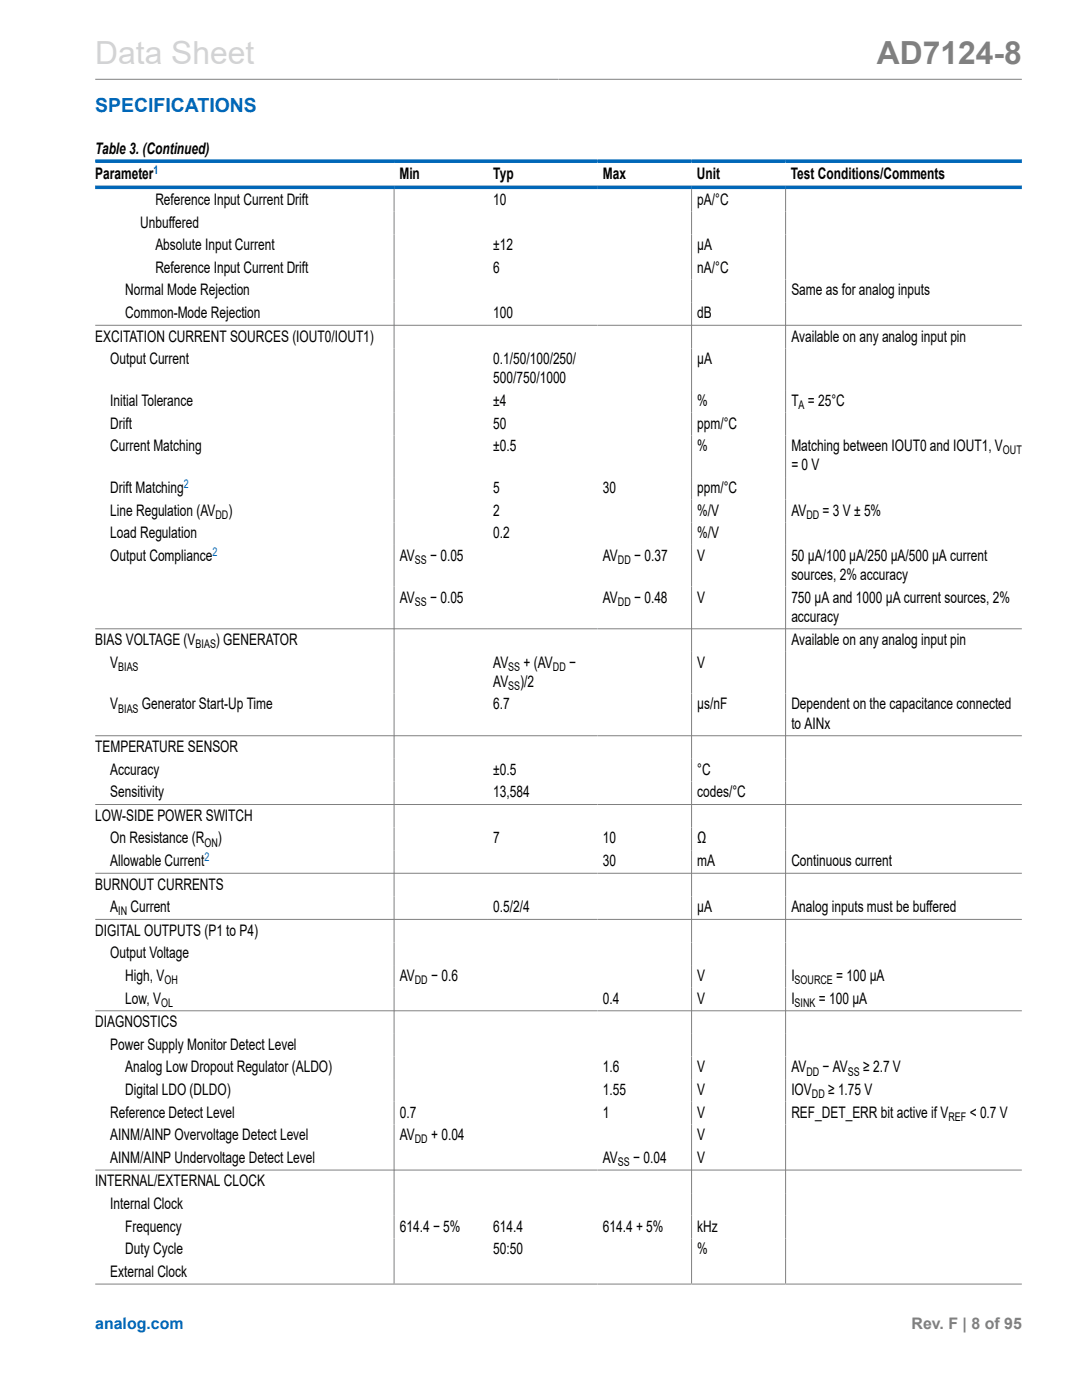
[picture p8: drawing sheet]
<svg xmlns="http://www.w3.org/2000/svg" width="216mm" height="279mm" viewBox="0 0 216 279" stroke-linecap="round" stroke-linejoin="round" font-family="sans-serif">
<defs><g id="words">
<text font-size="6.3" fill="#d3d3d3" x="19" y="12.7">Data Sheet</text>
<text font-size="6.3" fill="#808080" x="175" y="12.7">AD7124-8</text>
<text font-size="3.9" fill="#0067b8" x="19" y="22.3">SPECIFICATIONS</text>
<g font-size="3.2">
<text x="19" y="30.8">Table 3. (Continued)</text>
<text x="19" y="35.7">Parameter</text>
<text x="79.7" y="35.7">Min</text>
<text x="98.4" y="35.7">Typ</text>
<text x="120.3" y="35.7">Max</text>
<text x="139.1" y="35.7">Unit</text>
<text x="157.8" y="35.7">Test Conditions/Comments</text>
<text x="31" y="40.9">Reference Input Current Drift</text>
<text x="98.4" y="40.9">10</text>
<text x="139.1" y="40.9">pA/°C</text>
<text x="28" y="45.4">Unbuffered</text>
<text x="31" y="49.9">Absolute Input Current</text>
<text x="98.4" y="49.9">±12</text>
<text x="139.1" y="49.9">µA</text>
<text x="25" y="59">Normal Mode Rejection</text>
<text x="31" y="54.5">Reference Input Current Drift</text>
<text x="98.4" y="54.5">6</text>
<text x="139.1" y="54.5">nA/°C</text>
<text x="157.9" y="59">Same as for analog inputs</text>
<text x="25" y="63.5">Common-Mode Rejection</text>
<text x="98.4" y="63.5">100</text>
<text x="139.1" y="63.5">dB</text>
<text x="19" y="68.2">EXCITATION CURRENT SOURCES (IOUT0/IOUT1)</text>
<text x="157.9" y="68.2">Available on any analog input pin</text>
<text x="22" y="72.7">Output Current</text>
<text x="98.4" y="72.7">0.1/50/100/250/</text>
<text x="98.4" y="76.5">500/750/1000</text>
<text x="139.1" y="72.7">µA</text>
<text x="22" y="81">Initial Tolerance</text>
<text x="98.4" y="81">±4</text>
<text x="139.1" y="81">%</text>
<text x="157.9" y="81">T = 25°C</text>
<text x="22" y="85.5">Drift</text>
<text x="98.4" y="85.5">50</text>
<text x="139.1" y="85.5">ppm/°C</text>
<text x="22" y="90.1">Current Matching</text>
<text x="98.4" y="90.1">±0.5</text>
<text x="139.1" y="90.1">%</text>
<text x="157.9" y="93.9">= 0 V</text>
<text x="157.9" y="90.1">Matching between IOUT0 and IOUT1, V</text>
<text x="22" y="98.4">Drift Matching</text>
<text x="98.4" y="98.4">5</text>
<text x="120.3" y="98.4">30</text>
<text x="139.1" y="98.4">ppm/°C</text>
<text x="22" y="107.4">Load Regulation</text>
<text x="22" y="102.9">Line Regulation (AV</text>
<text x="45.6" y="102.9">)</text>
<text x="98.4" y="102.9">2</text>
<text x="98.4" y="107.4">0.2</text>
<text x="139.1" y="102.9">%/V</text>
<text x="139.1" y="107.4">%/V</text>
<text x="157.9" y="102.9">AV</text>
<text x="164.1" y="102.9">= 3 V ± 5%</text>
<text x="22" y="111.9">Output Compliance</text>
<text x="79.8" y="111.9">AV</text>
<text x="85.8" y="111.9">− 0.05</text>
<text x="120.3" y="111.9">AV</text>
<text x="126.5" y="111.9">− 0.37</text>
<text x="139.1" y="111.9">V</text>
<text x="157.9" y="111.9">50 µA/100 µA/250 µA/500 µA current</text>
<text x="157.9" y="115.7">sources, 2% accuracy</text>
<text x="79.8" y="120.2">AV</text>
<text x="85.8" y="120.2">− 0.05</text>
<text x="120.3" y="120.2">AV</text>
<text x="126.5" y="120.2">− 0.48</text>
<text x="139.1" y="120.2">V</text>
<text x="157.9" y="120.2">750 µA and 1000 µA current sources, 2%</text>
<text x="157.9" y="124.1">accuracy</text>
<text x="19" y="128.8">BIAS VOLTAGE (V</text>
<text x="43.1" y="128.8">) GENERATOR</text>
<text x="157.9" y="128.8">Available on any analog input pin</text>
<text x="22" y="133.3">V</text>
<text x="98.4" y="137.1">AV</text>
<text x="98.4" y="133.3">AV</text>
<text x="103.8" y="137.1">)/2</text>
<text x="104.5" y="133.3">+ (AV</text>
<text x="113.6" y="133.3">−</text>
<text x="139.1" y="133.3">V</text>
<text x="22" y="141.6">V</text>
<text x="28.3" y="141.6">Generator Start-Up Time</text>
<text x="98.4" y="141.6">6.7</text>
<text x="139.1" y="141.6">µs/nF</text>
<text x="157.9" y="141.6">Dependent on the capacitance connected</text>
<text x="157.9" y="145.4">to AINx</text>
<text x="19" y="150.1">TEMPERATURE SENSOR</text>
<text x="22" y="154.6">Accuracy</text>
<text x="98.4" y="154.6">±0.5</text>
<text x="139.1" y="154.6">°C</text>
<text x="22" y="159.1">Sensitivity</text>
<text x="98.4" y="159.1">13,584</text>
<text x="139.1" y="159.1">codes/°C</text>
<text x="19" y="163.8">LOW-SIDE POWER SWITCH</text>
<text x="22" y="168.3">On Resistance (R</text>
<text x="22" y="172.8">Allowable Current</text>
<text x="43.5" y="168.3">)</text>
<text x="98.4" y="168.3">7</text>
<text x="120.3" y="172.8">30</text>
<text x="120.3" y="168.3">10</text>
<text x="139.1" y="172.8">mA</text>
<text x="139.1" y="168.3">Ω</text>
<text x="157.9" y="172.8">Continuous current</text>
<text x="19" y="177.5">BURNOUT CURRENTS</text>
<text x="22" y="182.1">A</text>
<text x="26" y="182.1">Current</text>
<text x="98.4" y="182.1">0.5/2/4</text>
<text x="139.1" y="182.1">µA</text>
<text x="157.9" y="182.1">Analog inputs must be buffered</text>
<text x="19" y="186.7">DIGITAL OUTPUTS (P1 to P4)</text>
<text x="22" y="191.3">Output Voltage</text>
<text x="25" y="195.8">High, V</text>
<text x="79.8" y="195.8">AV</text>
<text x="86" y="195.8">− 0.6</text>
<text x="139.1" y="195.8">V</text>
<text x="157.9" y="195.8">I</text>
<text x="166.9" y="195.8">= 100 µA</text>
<text x="25" y="200.3">Low, V</text>
<text x="120.3" y="200.3">0.4</text>
<text x="139.1" y="200.3">V</text>
<text x="157.9" y="200.3">I</text>
<text x="163.4" y="200.3">= 100 µA</text>
<text x="19" y="205">DIAGNOSTICS</text>
<text x="22" y="209.5">Power Supply Monitor Detect Level</text>
<text x="25" y="214">Analog Low Dropout Regulator (ALDO)</text>
<text x="120.3" y="214">1.6</text>
<text x="139.1" y="214">V</text>
<text x="157.9" y="214">AV</text>
<text x="164.1" y="214">− AV</text>
<text x="172.2" y="214">≥ 2.7 V</text>
<text x="25" y="218.5">Digital LDO (DLDO)</text>
<text x="120.3" y="218.5">1.55</text>
<text x="139.1" y="218.5">V</text>
<text x="157.9" y="218.5">IOV</text>
<text x="165.2" y="218.5">≥ 1.75 V</text>
<text x="22" y="223">Reference Detect Level</text>
<text x="22" y="227.6">AINM/AINP Overvoltage Detect Level</text>
<text x="79.8" y="223">0.7</text>
<text x="79.8" y="227.6">AV</text>
<text x="86" y="227.6">+ 0.04</text>
<text x="120.3" y="223">1</text>
<text x="139.1" y="223">V</text>
<text x="139.1" y="227.6">V</text>
<text x="157.9" y="223">REF_DET_ERR bit active if V</text>
<text x="193.5" y="223">&lt; 0.7 V</text>
<text x="22" y="232.1">AINM/AINP Undervoltage Detect Level</text>
<text x="120.3" y="232.1">AV</text>
<text x="126.3" y="232.1">− 0.04</text>
<text x="139.1" y="232.1">V</text>
<text x="19" y="236.8">INTERNAL/EXTERNAL CLOCK</text>
<text x="22" y="241.3">Internal Clock</text>
<text x="25" y="245.8">Frequency</text>
<text x="79.8" y="245.8">614.4 − 5%</text>
<text x="98.4" y="245.8">614.4</text>
<text x="120.3" y="245.8">614.4 + 5%</text>
<text x="139.1" y="245.8">kHz</text>
<text x="25" y="250.3">Duty Cycle</text>
<text x="98.4" y="250.3">50:50</text>
<text x="139.1" y="250.3">%</text>
<text x="22" y="254.8">External Clock</text>
</g>
<text font-size="3.2" fill="#0067b8" x="19" y="265.3">analog.com</text>
<text font-size="3.2" fill="#808080" x="181.9" y="265.3">Rev. F | 8 of 95</text>
<g font-size="2.4" fill="#0067b8">
<text x="30.6" y="34.6">1</text>
<text x="36.7" y="97.3">2</text>
<text x="42.4" y="110.9">2</text>
<text x="40.8" y="171.8">2</text>
</g>
<g font-size="2.4">
<text x="159.4" y="81.7">A</text>
<text x="200.1" y="90.7">OUT</text>
<text x="43" y="103.5">DD</text>
<text x="160.9" y="103.5">DD</text>
<text x="82.8" y="112.6">SS</text>
<text x="123.3" y="112.6">DD</text>
<text x="82.8" y="120.9">SS</text>
<text x="123.3" y="120.9">DD</text>
<text x="39" y="129.4">BIAS</text>
<text x="23.6" y="133.9">BIAS</text>
<text x="101.4" y="137.7">SS</text>
<text x="101.4" y="133.9">SS</text>
<text x="110.3" y="133.9">DD</text>
<text x="23.6" y="142.2">BIAS</text>
<text x="40.8" y="169">ON</text>
<text x="23.6" y="182.7">IN</text>
<text x="32.8" y="196.4">OH</text>
<text x="82.8" y="196.4">DD</text>
<text x="158.6" y="196.4">SOURCE</text>
<text x="32.1" y="200.9">OL</text>
<text x="158.6" y="200.9">SINK</text>
<text x="160.9" y="214.7">DD</text>
<text x="169.2" y="214.7">SS</text>
<text x="162" y="219.2">DD</text>
<text x="189.3" y="223.7">REF</text>
<text x="82.8" y="228.2">DD</text>
<text x="123.3" y="232.7">SS</text>
</g>
</g></defs>
<g fill="none" stroke="#808080" stroke-width=".2">
<path d="M19 15.8h184.9M78.6 37.7v218.5M138 37.7v218.5M156.8 37.7v218.5M19 64.9h184.9M19 125.5h184.9M19 146.8h184.9M19 160.6h184.9M19 174.3h184.9M19 183.5h184.9M19 201.7h184.9M19 233.5h184.9"/>
<path d="M19 256.3h184.9"/>
</g>
<path d="M19 32.2h184.9M19 37.4h184.9" fill="none" stroke="#0067b8" stroke-width=".71"/>
<use href="#words"/>
</svg>
